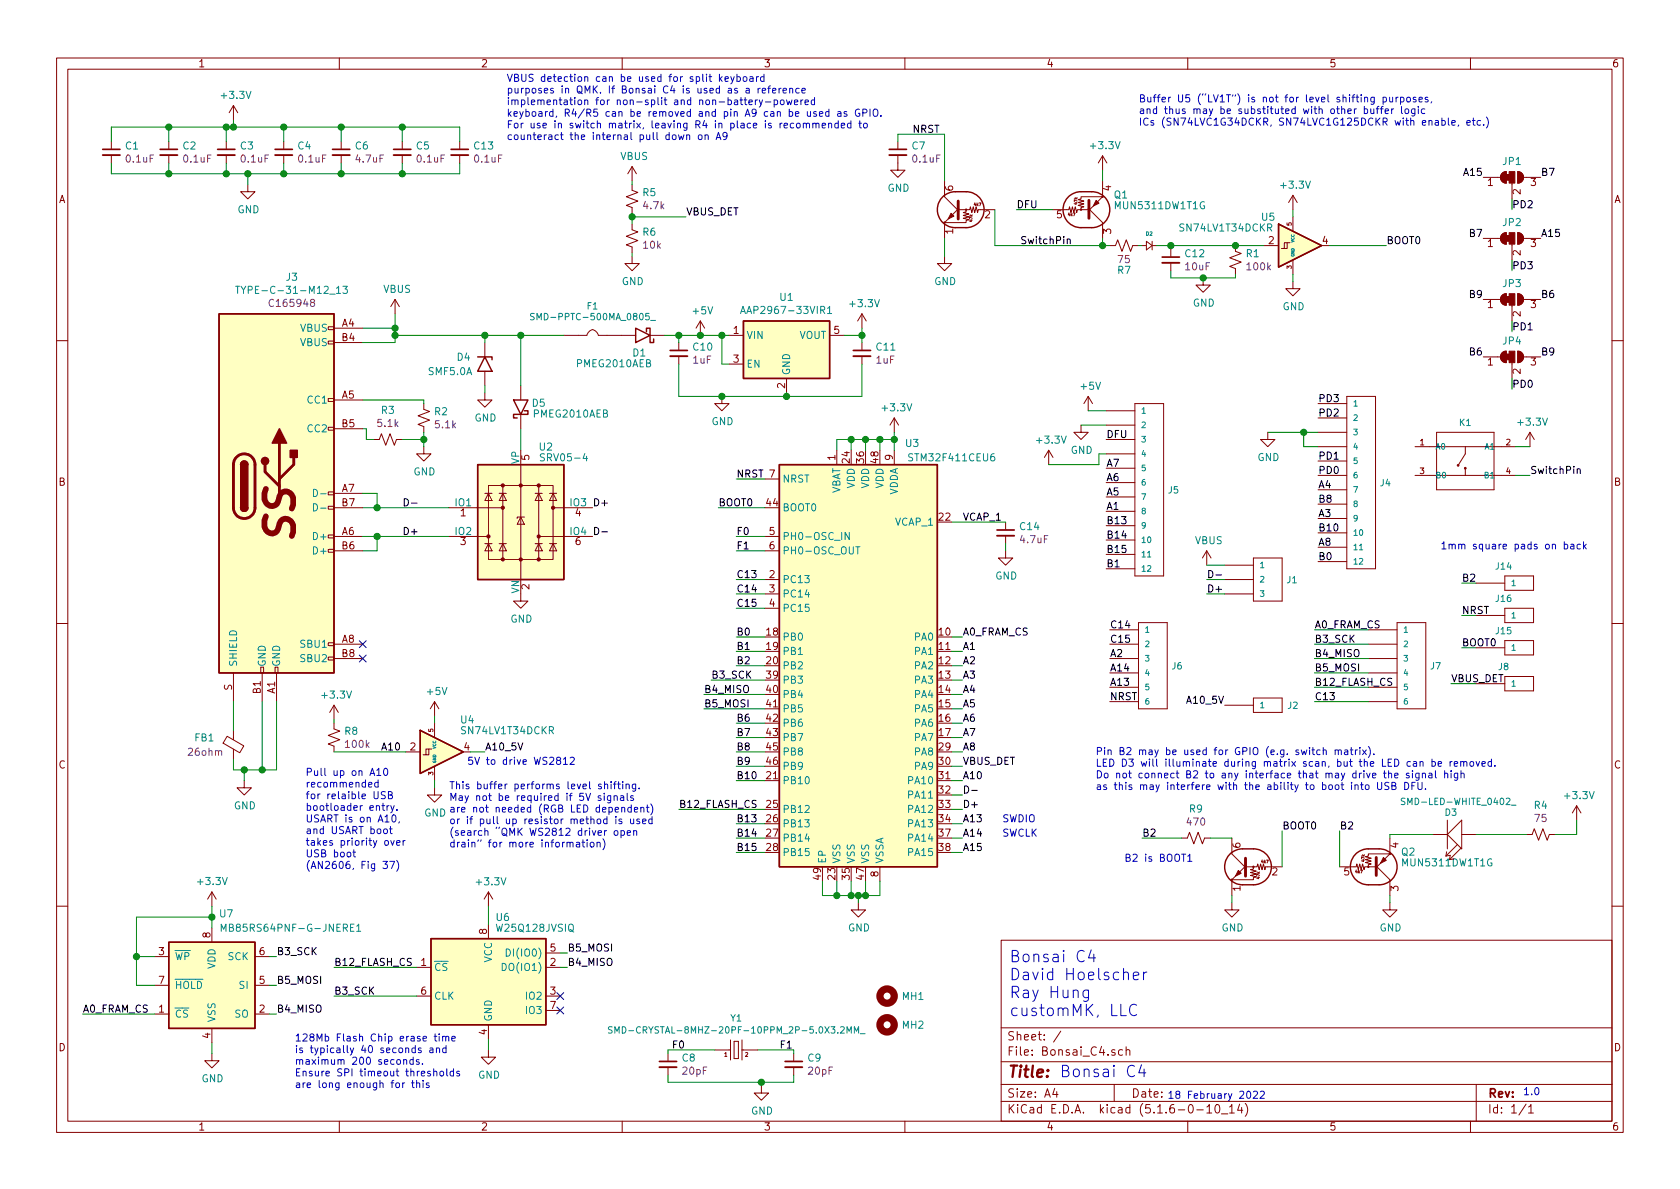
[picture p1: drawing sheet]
<svg xmlns="http://www.w3.org/2000/svg" width="297mm" height="210mm" viewBox="0 0 297 210" stroke-linecap="round" stroke-linejoin="round" font-family="sans-serif">
<defs><g id="words">
<text font-size="7.1" fill="#840000" x="52.1" y="95.1" transform="rotate(-90 52.1 95.1)">SS</text>
<g font-size="2.8" fill="#0000c2">
<text x="178.4" y="170.2">Bonsai C4</text>
<text x="178.4" y="173.3">David Hoelscher</text>
<text x="178.4" y="176.5">Ray Hung</text>
<text x="178.4" y="179.7">customMK, LLC</text>
<text x="187.3" y="190.5">Bonsai C4</text>
</g>
<text font-size="2.8" fill="#840000" x="178" y="190.5">Title:</text>
<g font-size="2.1" fill="#840000">
<text x="178" y="184">Sheet: /</text>
<text x="178" y="186.7">File: Bonsai_C4.sch</text>
<text x="178" y="196.9">KiCad E.D.A. kicad (5.1.6-0-10_14)</text>
<text x="178" y="194.1">Size: A4</text>
<text x="200" y="194.1">Date:</text>
<text x="263" y="194.1">Rev:</text>
<text x="263" y="196.9">Id: 1/1</text>
</g>
<g font-size="1.8" fill="#840000">
<text x="35" y="11.9">1</text>
<text x="85" y="11.9">2</text>
<text x="135" y="11.9">3</text>
<text x="185" y="11.9">4</text>
<text x="235" y="11.9">5</text>
<text x="285" y="11.9">6</text>
<text x="10.4" y="35.9">A</text>
<text x="168.5" y="33.8" transform="rotate(-90 168.5 33.8)">6</text>
<text x="196.5" y="33.8" transform="rotate(-90 196.5 33.8)">4</text>
<text x="263" y="32.9">1</text>
<text x="268.9" y="34.4" transform="rotate(-90 268.9 34.4)">2</text>
<text x="270.7" y="32.9">3</text>
<text x="285.4" y="35.9">A</text>
<text x="168.5" y="41.4" transform="rotate(-90 168.5 41.4)">1</text>
<text x="174.1" y="38.6">2</text>
<text x="186.8" y="38.6">5</text>
<text x="196.5" y="41.4" transform="rotate(-90 196.5 41.4)">3</text>
<text x="224.3" y="43.2">2</text>
<text x="233.8" y="43.2">4</text>
<text x="263" y="43.7">1</text>
<text x="268.9" y="45.2" transform="rotate(-90 268.9 45.2)">2</text>
<text x="270.7" y="43.7">3</text>
<text x="60.5" y="57.8">A4</text>
<text x="129.7" y="59">1</text>
<text x="147.5" y="59">5</text>
<text x="263" y="54.5">1</text>
<text x="268.9" y="56" transform="rotate(-90 268.9 56)">2</text>
<text x="270.7" y="54.5">3</text>
<text x="60.5" y="60.3">B4</text>
<text x="129.7" y="64.1">3</text>
<text x="263" y="64.6">1</text>
<text x="270.7" y="64.6">3</text>
<text x="60.5" y="70.5">A5</text>
<text x="138.8" y="68.7" transform="rotate(-90 138.8 68.7)">2</text>
<text x="268.9" y="66.1" transform="rotate(-90 268.9 66.1)">2</text>
<text x="60.5" y="75.6">B5</text>
<text x="93.6" y="81.4" transform="rotate(-90 93.6 81.4)">5</text>
<text x="147.7" y="81.4" transform="rotate(-90 147.7 81.4)">1</text>
<text x="150.2" y="81.9" transform="rotate(-90 150.2 81.9)">24</text>
<text x="152.8" y="81.9" transform="rotate(-90 152.8 81.9)">36</text>
<text x="155.3" y="81.9" transform="rotate(-90 155.3 81.9)">48</text>
<text x="157.9" y="81.4" transform="rotate(-90 157.9 81.4)">9</text>
<text x="10.4" y="85.9">B</text>
<text x="60.5" y="87">A7</text>
<text x="60.5" y="89.5">B7</text>
<text x="135.6" y="89.5">44</text>
<text x="285.4" y="85.9">B</text>
<text x="60.5" y="94.6">A6</text>
<text x="81.4" y="91.3">1</text>
<text x="101.8" y="91.3">4</text>
<text x="136" y="94.6">5</text>
<text x="166" y="92.1">22</text>
<text x="60.5" y="97.1">B6</text>
<text x="81.4" y="96.4">3</text>
<text x="101.8" y="96.4">6</text>
<text x="136" y="97.1">6</text>
<text x="93.6" y="104.2" transform="rotate(-90 93.6 104.2)">2</text>
<text x="136" y="102.2">2</text>
<text x="136" y="104.8">3</text>
<text x="136" y="107.3">4</text>
<text x="60.5" y="113.7">A8</text>
<text x="135.6" y="112.4">18</text>
<text x="166" y="112.4">10</text>
<text x="60.5" y="116.2">B8</text>
<text x="135.6" y="114.9">19</text>
<text x="135.6" y="117.5">20</text>
<text x="166" y="114.9">11</text>
<text x="166" y="117.5">12</text>
<text x="41" y="122.1" transform="rotate(-90 41 122.1)">S</text>
<text x="46.1" y="122.7" transform="rotate(-90 46.1 122.7)">B1</text>
<text x="48.6" y="122.7" transform="rotate(-90 48.6 122.7)">A1</text>
<text x="135.6" y="120">39</text>
<text x="135.6" y="122.5">40</text>
<text x="135.6" y="125.1">41</text>
<text x="166" y="120">13</text>
<text x="166" y="122.5">14</text>
<text x="166" y="125.1">15</text>
<text x="135.6" y="127.6">42</text>
<text x="135.6" y="130.2">43</text>
<text x="166" y="127.6">16</text>
<text x="166" y="130.2">17</text>
<text x="10.4" y="135.9">C</text>
<text x="72.5" y="132.7">2</text>
<text x="82.1" y="132.7">4</text>
<text x="135.6" y="137.8">21</text>
<text x="135.6" y="132.7">45</text>
<text x="135.6" y="135.2">46</text>
<text x="166" y="132.7">29</text>
<text x="166" y="135.2">30</text>
<text x="166" y="137.8">31</text>
<text x="285.4" y="135.9">C</text>
<text x="135.6" y="142.9">25</text>
<text x="166" y="140.3">32</text>
<text x="166" y="142.9">33</text>
<text x="135.6" y="145.4">26</text>
<text x="135.6" y="147.9">27</text>
<text x="166" y="145.4">34</text>
<text x="166" y="147.9">37</text>
<text x="219.3" y="150" transform="rotate(-90 219.3 150)">6</text>
<text x="247.3" y="150" transform="rotate(-90 247.3 150)">4</text>
<text x="135.6" y="150.5">28</text>
<text x="145.2" y="155.5" transform="rotate(-90 145.2 155.5)">49</text>
<text x="147.7" y="155.5" transform="rotate(-90 147.7 155.5)">23</text>
<text x="150.2" y="155.5" transform="rotate(-90 150.2 155.5)">35</text>
<text x="152.8" y="155.5" transform="rotate(-90 152.8 155.5)">47</text>
<text x="155.3" y="155" transform="rotate(-90 155.3 155)">8</text>
<text x="166" y="150.5">38</text>
<text x="224.9" y="154.8">2</text>
<text x="237.6" y="154.8">5</text>
<text x="248.2" y="153.2">MUN5311DW1T1G</text>
<text x="219.3" y="157.6" transform="rotate(-90 219.3 157.6)">1</text>
<text x="247.3" y="157.6" transform="rotate(-90 247.3 157.6)">3</text>
<text x="37.2" y="165.8" transform="rotate(-90 37.2 165.8)">8</text>
<text x="86.1" y="165.2" transform="rotate(-90 86.1 165.2)">8</text>
<text x="28.1" y="168.9">3</text>
<text x="28.1" y="174">7</text>
<text x="45.9" y="174">5</text>
<text x="45.9" y="168.9">6</text>
<text x="74.4" y="170.8">1</text>
<text x="97.3" y="170.8">2</text>
<text x="97.3" y="168.3">5</text>
<text x="28.1" y="179.1">1</text>
<text x="45.9" y="179.1">2</text>
<text x="74.4" y="175.9">6</text>
<text x="97.3" y="175.9">3</text>
<text x="97.3" y="178.4">7</text>
<text x="10.4" y="185.9">D</text>
<text x="37.2" y="183.6" transform="rotate(-90 37.2 183.6)">4</text>
<text x="86.1" y="183" transform="rotate(-90 86.1 183)">4</text>
<text x="285.4" y="185.9">D</text>
<text x="35" y="199.9">1</text>
<text x="85" y="199.9">2</text>
<text x="135" y="199.9">3</text>
<text x="185" y="199.9">4</text>
<text x="235" y="199.9">5</text>
<text x="285" y="199.9">6</text>
</g>
<g font-size="1.8" fill="#008484">
<text x="39.3" y="17.5">+3.3V</text>
<text x="22.2" y="26.4">C1</text>
<text x="32.4" y="26.4">C2</text>
<text x="42.5" y="26.4">C3</text>
<text x="52.7" y="26.4">C4</text>
<text x="62.9" y="26.4">C6</text>
<text x="73.7" y="26.4">C5</text>
<text x="83.9" y="26.4">C13</text>
<text x="109.7" y="28.3">VBUS</text>
<text x="161.3" y="26.4">C7</text>
<text x="193" y="26.4">+3.3V</text>
<text x="265.8" y="29.2">JP1</text>
<text x="113.7" y="34.7">R5</text>
<text x="156.9" y="33.9">GND</text>
<text x="197" y="35.1">Q1</text>
<text x="226.6" y="33.4">+3.3V</text>
<text x="42" y="37.7">GND</text>
<text x="113.7" y="41.7">R6</text>
<text x="197.4" y="37">MUN5311DW1T1G</text>
<text x="208.8" y="40.9">SN74LV1T34DCKR</text>
<text x="223.1" y="39">U5</text>
<text x="265.8" y="40">JP2</text>
<text x="209.6" y="45.5">C12</text>
<text x="220.4" y="45.5">R1</text>
<text x="43.6" y="52">TYPE-C-31-M12_13</text>
<text x="50.6" y="49.7">J3</text>
<text x="67.8" y="51.8">VBUS</text>
<text x="109.9" y="50.4">GND</text>
<text x="137.9" y="53.2">U1</text>
<text x="165.2" y="50.4">GND</text>
<text x="197.6" y="48.4">R7</text>
<text x="265.8" y="50.8">JP3</text>
<text x="53.1" y="58.7">VBUS</text>
<text x="122.6" y="55.6">+5V</text>
<text x="132" y="59.9">VIN</text>
<text x="132" y="55.5">AAP2967-33VIR1</text>
<text x="141.3" y="59.9">VOUT</text>
<text x="150.4" y="54.3">+3.3V</text>
<text x="210.9" y="54.2">GND</text>
<text x="226.8" y="54.9">GND</text>
<text x="53.1" y="61.2">VBUS</text>
<text x="80.8" y="63.8">D4</text>
<text x="102.1" y="64.9">PMEG2010AEB</text>
<text x="111.9" y="63">D1</text>
<text x="122.6" y="62">C10</text>
<text x="132" y="65">EN</text>
<text x="155" y="62">C11</text>
<text x="265.8" y="60.9">JP4</text>
<text x="54.5" y="71.4">CC1</text>
<text x="75.8" y="66.3">SMF5.0A</text>
<text x="94.1" y="71.9">D5</text>
<text x="139.7" y="66.4" transform="rotate(-90 139.7 66.4)">GND</text>
<text x="191.2" y="68.9">+5V</text>
<text x="54.5" y="76.4">CC2</text>
<text x="67.5" y="73.2">R3</text>
<text x="76.9" y="73.4">R2</text>
<text x="83.9" y="74.5">GND</text>
<text x="94.5" y="73.8">PMEG2010AEB</text>
<text x="125.8" y="75.2">GND</text>
<text x="156.2" y="72.7">+3.3V</text>
<text x="268.6" y="75.3">+3.3V</text>
<text x="91.8" y="82.1" transform="rotate(-90 91.8 82.1)">VP</text>
<text x="95.4" y="79.7">U2</text>
<text x="96.1" y="81.6">SRV05-4</text>
<text x="160.2" y="79">U3</text>
<text x="161.1" y="81.6">STM32F411CEU6</text>
<text x="183.5" y="78.5">+3.3V</text>
<text x="189.3" y="80.3">GND</text>
<text x="222.3" y="81.5">GND</text>
<text x="73.1" y="84.1">GND</text>
<text x="80.5" y="89.5">IO1</text>
<text x="138.3" y="85.3">NRST</text>
<text x="148.6" y="87.5" transform="rotate(-90 148.6 87.5)">VBAT</text>
<text x="151.1" y="86.4" transform="rotate(-90 151.1 86.4)">VDD</text>
<text x="153.7" y="86.4" transform="rotate(-90 153.7 86.4)">VDD</text>
<text x="156.2" y="86.4" transform="rotate(-90 156.2 86.4)">VDD</text>
<text x="158.7" y="87.7" transform="rotate(-90 158.7 87.7)">VDDA</text>
<text x="55.7" y="95.5">D+</text>
<text x="80.5" y="94.6">IO2</text>
<text x="138.3" y="90.4">BOOT0</text>
<text x="138.3" y="95.5">PH0-OSC_IN</text>
<text x="158.3" y="93">VCAP_1</text>
<text x="180.4" y="93.7">C14</text>
<text x="55.7" y="98">D+</text>
<text x="138.3" y="98">PH0-OSC_OUT</text>
<text x="211.3" y="96.2">VBUS</text>
<text x="91.8" y="105" transform="rotate(-90 91.8 105)">VN</text>
<text x="138.3" y="103.1">PC13</text>
<text x="138.3" y="105.7">PC14</text>
<text x="176" y="102.5">GND</text>
<text x="90.2" y="110.1">GND</text>
<text x="138.3" y="113.3">PB0</text>
<text x="138.3" y="108.2">PC15</text>
<text x="161.8" y="113.3">PA0</text>
<text x="41.9" y="118" transform="rotate(-90 41.9 118)">SHIELD</text>
<text x="47" y="118" transform="rotate(-90 47 118)">GND</text>
<text x="49.5" y="118" transform="rotate(-90 49.5 118)">GND</text>
<text x="53.3" y="114.5">SBU1</text>
<text x="53.3" y="117.1">SBU2</text>
<text x="138.3" y="115.8">PB1</text>
<text x="138.3" y="118.4">PB2</text>
<text x="161.8" y="115.8">PA1</text>
<text x="161.8" y="118.4">PA2</text>
<text x="57.1" y="123.5">+3.3V</text>
<text x="75.6" y="122.9">+5V</text>
<text x="138.3" y="120.9">PB3</text>
<text x="138.3" y="123.4">PB4</text>
<text x="138.3" y="126">PB5</text>
<text x="161.8" y="120.9">PA3</text>
<text x="161.8" y="123.4">PA4</text>
<text x="161.8" y="126">PA5</text>
<text x="34.5" y="131.1">FB1</text>
<text x="61" y="129.9">R8</text>
<text x="81.5" y="127.9">U4</text>
<text x="81.8" y="129.8">SN74LV1T34DCKR</text>
<text x="138.3" y="128.5">PB6</text>
<text x="138.3" y="131.1">PB7</text>
<text x="161.8" y="128.5">PA6</text>
<text x="161.8" y="131.1">PA7</text>
<text x="138.3" y="133.6">PB8</text>
<text x="138.3" y="136.1">PB9</text>
<text x="161.8" y="133.6">PA8</text>
<text x="161.8" y="136.1">PA9</text>
<text x="41.4" y="143.1">GND</text>
<text x="138.3" y="138.7">PB10</text>
<text x="138.3" y="143.8">PB12</text>
<text x="160.8" y="138.7">PA10</text>
<text x="160.8" y="141.2">PA11</text>
<text x="160.8" y="143.8">PA12</text>
<text x="210.3" y="143.7">R9</text>
<text x="271.3" y="143">R4</text>
<text x="276.8" y="141.3">+3.3V</text>
<text x="75" y="144.4">GND</text>
<text x="138.3" y="146.3">PB13</text>
<text x="138.3" y="148.8">PB14</text>
<text x="160.8" y="146.3">PA13</text>
<text x="160.8" y="148.8">PA14</text>
<text x="138.3" y="151.4">PB15</text>
<text x="146" y="152.8" transform="rotate(-90 146 152.8)">EP</text>
<text x="148.6" y="152.8" transform="rotate(-90 148.6 152.8)">VSS</text>
<text x="151.1" y="152.8" transform="rotate(-90 151.1 152.8)">VSS</text>
<text x="153.7" y="152.8" transform="rotate(-90 153.7 152.8)">VSS</text>
<text x="156.2" y="152.8" transform="rotate(-90 156.2 152.8)">VSSA</text>
<text x="160.8" y="151.4">PA15</text>
<text x="247.8" y="151.3">Q2</text>
<text x="35.1" y="156.5">+3.3V</text>
<text x="84.4" y="156.6">+3.3V</text>
<text x="38.9" y="162.2">U7</text>
<text x="40.4" y="164.8">MB85RS64PNF-G-JNERE1</text>
<text x="87.8" y="162.9">U6</text>
<text x="88" y="164.8">W25Q128JVSIQ</text>
<text x="149.9" y="164.7">GND</text>
<text x="216" y="164.7">GND</text>
<text x="243.9" y="164.7">GND</text>
<text x="30.9" y="169.8">WP</text>
<text x="38.1" y="171.4" transform="rotate(-90 38.1 171.4)">VDD</text>
<text x="40.3" y="169.8">SCK</text>
<text x="76.7" y="171.7">CS</text>
<text x="87" y="170.2" transform="rotate(-90 87 170.2)">VCC</text>
<text x="89.3" y="171.7">DO(IO1)</text>
<text x="90.2" y="169.2">DI(IO0)</text>
<text x="30.9" y="180">CS</text>
<text x="30.9" y="174.9">HOLD</text>
<text x="41.5" y="180">SO</text>
<text x="42.4" y="174.9">SI</text>
<text x="76.7" y="176.8">CLK</text>
<text x="93.2" y="176.8">IO2</text>
<text x="93.2" y="179.3">IO3</text>
<text x="159.6" y="176.8">MH1</text>
<text x="38.1" y="180.8" transform="rotate(-90 38.1 180.8)">VSS</text>
<text x="87" y="180.7" transform="rotate(-90 87 180.7)">GND</text>
<text x="159.6" y="181.9">MH2</text>
<text x="35.6" y="191.4">GND</text>
<text x="84.5" y="190.7">GND</text>
<text x="120.6" y="187.7">C8</text>
<text x="142.9" y="187.7">C9</text>
<text x="132.8" y="197.1">GND</text>
</g>
<g font-size="1.8" fill="#0000c2">
<text x="89.5" y="14.5">VBUS detection can be used for split keyboard</text>
<text x="89.5" y="16.5">purposes in QMK. If Bonsai C4 is used as a reference</text>
<text x="89.5" y="18.6">implementation for non-split and non-battery-powered</text>
<text x="89.5" y="20.6">keyboard, R4/R5 can be removed and pin A9 can be used as GPIO.</text>
<text x="89.5" y="22.7">For use in switch matrix, leaving R4 in place is recommended to</text>
<text x="201.3" y="18.1">Buffer U5 (LV1T) is not for level shifting purposes,</text>
<text x="201.3" y="20.2">and thus may be substituted with other buffer logic</text>
<text x="201.3" y="22.2">ICs (SN74LVC1G34DCKR, SN74LVC1G125DCKR with enable, etc.)</text>
<text x="89.5" y="24.8">counteract the internal pull down on A9</text>
<text x="254.6" y="97.1">1mm square pads on back</text>
<text x="54" y="137.2">Pull up on A10</text>
<text x="82.5" y="135.2">5V to drive WS2812</text>
<text x="193.7" y="133.5">Pin B2 may be used for GPIO (e.g. switch matrix).</text>
<text x="193.7" y="135.6">LED D3 will illuminate during matrix scan, but the LED can be removed.</text>
<text x="193.7" y="137.6">Do not connect B2 to any interface that may drive the signal high</text>
<text x="54" y="139.3">recommended</text>
<text x="54" y="141.3">for relaible USB</text>
<text x="54" y="143.4">bootloader entry.</text>
<text x="79.4" y="139.6">This buffer performs level shifting.</text>
<text x="79.4" y="141.6">May not be required if 5V signals</text>
<text x="79.4" y="143.7">are not needed (RGB LED dependent)</text>
<text x="193.7" y="139.7">as this may interfere with the ability to boot into USB DFU.</text>
<text x="54" y="145.4">USART is on A10,</text>
<text x="54" y="147.5">and USART boot</text>
<text x="54" y="149.5">takes priority over</text>
<text x="79.4" y="145.7">or if pull up resistor method is used</text>
<text x="79.4" y="147.8">(search QMK WS2812 driver open</text>
<text x="79.4" y="149.9">drain for more information)</text>
<text x="177.2" y="147.9">SWCLK</text>
<text x="177.2" y="145.4">SWDIO</text>
<text x="54" y="151.6">USB boot</text>
<text x="54" y="153.7">(AN2606, Fig 37)</text>
<text x="198.8" y="152.4">B2 is BOOT1</text>
<text x="52.1" y="184.2">128Mb Flash Chip erase time</text>
<text x="52.1" y="186.2">is typically 40 seconds and</text>
<text x="52.1" y="188.3">maximum 200 seconds.</text>
<text x="52.1" y="190.3">Ensure SPI timeout thresholds</text>
<text x="52.1" y="192.4">are long enough for this</text>
<text x="206.4" y="194.3">18 February 2022</text>
<text x="269.2" y="193.7">1.0</text>
</g>
<g font-size="1.8">
<text x="161.3" y="23.5">NRST</text>
<text x="259" y="31.1">A15</text>
<text x="272.4" y="31.1">B7</text>
<text x="121.3" y="38.1">VBUS_DET</text>
<text x="179.7" y="36.8">DFU</text>
<text x="260" y="41.9">B7</text>
<text x="267.3" y="36.8">PD2</text>
<text x="272.4" y="41.9">A15</text>
<text x="180.3" y="43.2">SwitchPin</text>
<text x="245.1" y="43.2">BOOT0</text>
<text x="267.3" y="47.6">PD3</text>
<text x="260" y="52.7">B9</text>
<text x="272.4" y="52.7">B6</text>
<text x="267.3" y="58.4">PD1</text>
<text x="260" y="62.9">B6</text>
<text x="272.4" y="62.9">B9</text>
<text x="233" y="71.1">PD3</text>
<text x="267.3" y="68.6">PD0</text>
<text x="195.6" y="77.5">DFU</text>
<text x="233" y="73.7">PD2</text>
<text x="195.6" y="82.5">A7</text>
<text x="233" y="83.8">PD0</text>
<text x="233" y="81.3">PD1</text>
<text x="270.5" y="83.8">SwitchPin</text>
<text x="100.8" y="89.5">IO3 D+</text>
<text x="127" y="89.5">BOOT0</text>
<text x="130.2" y="84.4">NRST 7</text>
<text x="195.6" y="87.6">A5</text>
<text x="195.6" y="85.1">A6</text>
<text x="233" y="88.9">B8</text>
<text x="233" y="86.4">A4</text>
<text x="71.1" y="94.6">D+</text>
<text x="100.8" y="94.6">IO4 D-</text>
<text x="130.2" y="94.6">F0</text>
<text x="170.2" y="92.1">VCAP_1</text>
<text x="195.6" y="95.2">B14</text>
<text x="195.6" y="92.7">B13</text>
<text x="195.6" y="90.2">A1</text>
<text x="233" y="91.4">A3</text>
<text x="233" y="94">B10</text>
<text x="130.2" y="97.1">F1</text>
<text x="195.6" y="100.3">B1</text>
<text x="195.6" y="97.8">B15</text>
<text x="233" y="99.1">B0</text>
<text x="233" y="96.5">A8</text>
<text x="130.2" y="102.2">C13</text>
<text x="130.2" y="104.8">C14</text>
<text x="130.2" y="107.3">C15</text>
<text x="213.4" y="104.8">D+</text>
<text x="258.4" y="102.9">B2</text>
<text x="130.2" y="112.4">B0</text>
<text x="170.2" y="112.4">A0_FRAM_CS</text>
<text x="196.2" y="113.7">C15</text>
<text x="196.2" y="111.1">C14</text>
<text x="232.4" y="111.1">A0_FRAM_CS</text>
<text x="232.4" y="113.7">B3_SCK</text>
<text x="258.4" y="108.6">NRST</text>
<text x="130.2" y="117.5">B2</text>
<text x="130.2" y="114.9">B1</text>
<text x="170.2" y="114.9">A1</text>
<text x="170.2" y="117.5">A2</text>
<text x="196.2" y="118.7">A14</text>
<text x="196.2" y="116.2">A2</text>
<text x="232.4" y="116.2">B4_MISO</text>
<text x="232.4" y="118.7">B5_MOSI</text>
<text x="258.4" y="114.3">BOOT0</text>
<text x="124.5" y="125.1">B5_MOSI</text>
<text x="124.5" y="122.5">B4_MISO</text>
<text x="125.7" y="120">B3_SCK</text>
<text x="170.2" y="125.1">A5</text>
<text x="170.2" y="122.5">A4</text>
<text x="170.2" y="120">A3</text>
<text x="196.2" y="123.8">NRST</text>
<text x="196.2" y="121.3">A13</text>
<text x="210.1" y="124.5">A10_5V</text>
<text x="232.4" y="121.3">B12_FLASH_CS</text>
<text x="232.4" y="123.8">C13</text>
<text x="256.5" y="120.6">VBUS_DET</text>
<text x="130.2" y="130.2">B7</text>
<text x="130.2" y="127.6">B6</text>
<text x="170.2" y="130.2">A7</text>
<text x="170.2" y="127.6">A6</text>
<text x="67.3" y="132.7">A10</text>
<text x="85.7" y="132.7">A10_5V</text>
<text x="130.2" y="132.7">B8</text>
<text x="130.2" y="135.2">B9</text>
<text x="130.2" y="137.8">B10</text>
<text x="170.2" y="132.7">A8</text>
<text x="170.2" y="135.2">VBUS_DET</text>
<text x="170.2" y="137.8">A10</text>
<text x="120" y="142.9">B12_FLASH_CS</text>
<text x="170.2" y="142.9">D+</text>
<text x="130.2" y="145.4">B13</text>
<text x="130.2" y="147.9">B14</text>
<text x="170.2" y="147.9">A14</text>
<text x="170.2" y="145.4">A13</text>
<text x="201.9" y="147.9">B2</text>
<text x="226.7" y="146.7">BOOT0</text>
<text x="236.9" y="146.7">B2</text>
<text x="130.2" y="150.5">B15</text>
<text x="170.2" y="150.5">A15</text>
<text x="48.9" y="168.9">B3_SCK</text>
<text x="48.9" y="174">B5_MOSI</text>
<text x="59.1" y="170.8">B12_FLASH_CS</text>
<text x="100.3" y="170.8">B4_MISO</text>
<text x="100.3" y="168.3">B5_MOSI</text>
<text x="14.6" y="179.1">A0_FRAM_CS</text>
<text x="48.9" y="179.1">B4_MISO</text>
<text x="59.1" y="175.9">B3_SCK</text>
<text x="118.7" y="185.4">F0</text>
<text x="137.8" y="185.4">F1</text>
</g>
<g font-size="1.8" fill="#840084">
<text x="22.4" y="28.7">0.1uF</text>
<text x="32.6" y="28.7">0.1uF</text>
<text x="42.7" y="28.7">0.1uF</text>
<text x="52.9" y="28.7">0.1uF</text>
<text x="63" y="28.7">4.7uF</text>
<text x="73.8" y="28.7">0.1uF</text>
<text x="84" y="28.7">0.1uF</text>
<text x="161.5" y="28.7">0.1uF</text>
<text x="113.9" y="37">4.7k</text>
<text x="113.8" y="44">10k</text>
<text x="197.8" y="46.5">75</text>
<text x="209.7" y="47.8">10uF</text>
<text x="220.6" y="47.8">100k</text>
<text x="48" y="54.3">C165948</text>
<text x="122.6" y="64.3">1uF</text>
<text x="155" y="64.3">1uF</text>
<text x="66.9" y="75.5">5.1k</text>
<text x="77" y="75.7">5.1k</text>
<text x="180.5" y="96.1">4.7uF</text>
<text x="33.5" y="133.6">26ohm</text>
<text x="61.2" y="132.3">100k</text>
<text x="210" y="146">470</text>
<text x="271.4" y="145.4">75</text>
<text x="120.8" y="190">20pF</text>
<text x="143" y="190">20pF</text>
</g>
<g font-size="1.6" fill="#008484">
<text x="95.1" y="56.6">SMD-PPTC-500MA_0805_</text>
<text x="103.8" y="54.7">F1</text>
<text x="258.1" y="75.3">K1</text>
<text x="206.6" y="87.2">J5</text>
<text x="244.1" y="86">J4</text>
<text x="264.5" y="100.7">J14</text>
<text x="227.6" y="103.1">J1</text>
<text x="264.5" y="106.4">J16</text>
<text x="264.5" y="112.1">J15</text>
<text x="207.2" y="118.4">J6</text>
<text x="253" y="118.4">J7</text>
<text x="265" y="118.5">J8</text>
<text x="227.7" y="125.3">J2</text>
<text x="248.7" y="142.3">SMD-LED-WHITE_0402_</text>
<text x="255.5" y="144.2">D3</text>
<text x="110.7" y="182.7">SMD-CRYSTAL-8MHZ-20PF-10PPM_2P-5.0X3.2MM_</text>
<text x="129.2" y="180.6">Y1</text>
</g>
<g font-size="1.4" fill="#008484">
<text x="239.1" y="71.9">1</text>
<text x="201.7" y="73.1">1</text>
<text x="201.7" y="75.7">2</text>
<text x="239.1" y="74.4">2</text>
<text x="239.1" y="77">3</text>
<text x="201.7" y="78.2">3</text>
<text x="201.7" y="80.8">4</text>
<text x="201.7" y="83.3">5</text>
<text x="239.1" y="79.5">4</text>
<text x="239.1" y="82">5</text>
<text x="253.7" y="79.5">A0</text>
<text x="262.6" y="79.5">A1</text>
<text x="201.7" y="85.8">6</text>
<text x="201.7" y="88.4">7</text>
<text x="239.1" y="84.6">6</text>
<text x="239.1" y="87.1">7</text>
<text x="239.1" y="89.7">8</text>
<text x="253.7" y="84.6">B0</text>
<text x="262.6" y="84.6">B1</text>
<text x="201.7" y="90.9">8</text>
<text x="201.7" y="93.5">9</text>
<text x="239.1" y="94.7">10</text>
<text x="239.1" y="92.2">9</text>
<text x="201.7" y="96">10</text>
<text x="201.7" y="98.5">11</text>
<text x="201.7" y="101.1">12</text>
<text x="222.6" y="100.5">1</text>
<text x="239.1" y="97.3">11</text>
<text x="239.1" y="99.8">12</text>
<text x="222.6" y="103">2</text>
<text x="222.6" y="105.5">3</text>
<text x="267.1" y="103.6">1</text>
<text x="202.3" y="111.9">1</text>
<text x="248" y="111.9">1</text>
<text x="267.1" y="109.3">1</text>
<text x="202.3" y="114.4">2</text>
<text x="202.3" y="117">3</text>
<text x="202.3" y="119.5">4</text>
<text x="248" y="114.4">2</text>
<text x="248" y="117">3</text>
<text x="248" y="119.5">4</text>
<text x="267.1" y="115.1">1</text>
<text x="202.3" y="122">5</text>
<text x="202.3" y="124.6">6</text>
<text x="222.6" y="125.2">1</text>
<text x="248" y="122">5</text>
<text x="248" y="124.6">6</text>
<text x="267.1" y="121.4">1</text>
</g>
<g font-size="1.4" fill="#840000">
<text x="251.1" y="78.7">1</text>
<text x="251.1" y="83.8">3</text>
<text x="266.3" y="78.7">2</text>
<text x="266.3" y="83.8">4</text>
</g>
<g font-size="1.1" fill="#840000">
<text x="228.4" y="39.9" transform="rotate(-90 228.4 39.9)">5</text>
<text x="228.4" y="47.5" transform="rotate(-90 228.4 47.5)">3</text>
<text x="76.6" y="129.4" transform="rotate(-90 76.6 129.4)">5</text>
<text x="76.6" y="137.1" transform="rotate(-90 76.6 137.1)">3</text>
</g>
<g font-size="1" fill="#840000">
<text x="128.1" y="186.8">1</text>
<text x="131.8" y="186.8">2</text>
</g>
<text font-size=".9" fill="#008484" x="202.6" y="41.7">D2</text>
<g font-size=".7" fill="#840000">
<text x="171.9" y="39.2" transform="rotate(-90 171.9 39.2)">47k</text>
<text x="172.3" y="36.4">4k7</text>
<text x="188.9" y="38.2">4k7</text>
<text x="190.5" y="36.1" transform="rotate(-90 190.5 36.1)">47k</text>
<text x="222.7" y="155.4" transform="rotate(-90 222.7 155.4)">47k</text>
<text x="223.1" y="152.6">4k7</text>
<text x="239.7" y="154.4">4k7</text>
<text x="241.3" y="152.3" transform="rotate(-90 241.3 152.3)">47k</text>
</g>
<g font-size=".7" fill="#008484">
<text x="228.9" y="45.5" transform="rotate(-90 228.9 45.5)">GND</text>
<text x="228.9" y="42.9" transform="rotate(-90 228.9 42.9)">VCC</text>
<text x="77.1" y="135" transform="rotate(-90 77.1 135)">GND</text>
<text x="77.1" y="132.4" transform="rotate(-90 77.1 132.4)">VCC</text>
</g>
</g></defs>
<g fill="none" stroke="#840000" stroke-width=".18">
<path d="M10 10.3h277v189.9h-277zM12 12.2h273v186.1h-273zM41.3 18.7v2.5M41.3 18.7l-.8 1.2M41.3 18.7l.7 1.2M60 10.3v1.9M110 10.3v1.9M160 10.3v1.9M210 10.3v1.9M260 10.3v1.9M19.7 25v1.3M19.7 27.6v1.2"/>
<path d="M29.8 25v1.3M29.8 27.6v1.2M40 25v1.3M40 27.6v1.2M43.8 32.6v1.3h1.3l-1.3 1.3-1.3-1.3h1.3M50.2 25v1.3M50.2 27.6v1.2M60.3 25v1.3M60.3 27.6v1.2M71.1 25v1.3M71.1 27.6v1.2M81.3 25v1.3"/>
<path d="M81.3 27.6v1.2M111.8 39.6v1l1 .4-2.1 .8 2.1 .7-2.1 .8 1.1 .4v1M111.8 32.6v1l1 .4-2.1 .8 2.1 .8-2.1 .7 1.1 .4v1M111.8 29.5l-.8 1.2M111.8 29.5v2.5M111.8 29.5l.7 1.2M158.7 27.6v2.5h1.3l-1.3 1.3-1.2-1.3h1.2M158.7 25v1.3M167 32v2.8l2.5 2.5M167 39.6v2.6M169.5 36.8l-2.5 2.6h3.8v-.4l.5-.1-1-.3 1-.3-1-.2 1-.3-1-.2 .5-.1v-.4M169.5 37.1h1.9l.2-.5 .2 1 .3-1 .2 1 .3-1 .2 1 .2-.5h2.9"/>
<path d="M186.1 37.1h2.9l.1-.5 .3 1 .2-1 .3 1 .2-1 .3 1 .1-.5h1.9M191.1 37.1v-.4l.5-.1-1-.3 1-.2-1-.3 1-.2-1-.3 .5-.1v-.4h3.8l-2.5 2.5M192.4 36.8l2.5 2.6v2.8M194.9 27.6v2.5M194.9 32v2.5M194.9 27.6l-.7 1.2M194.9 27.6l.8 1.2M228.6 34.5l-.8 1.3M228.6 34.5v2.6M228.6 38.3v2.6M228.6 34.5l.8 1.3M262.3 31.4h3"/>
<path d="M265.5 30.7l.5-.3 .3-.1v2.1a1.03 1.03 0 0 1-.9-.6 1.03 1.03 0 0 1 .1-1.1zM267.3 32.4v2.8M268.4 30.3a1.02 1.02 0 0 1 1 1.1 1.02 1.02 0 0 1-1 1zM269.4 31.4h3M58 57.8h1.1v.5h-1.1zM59.1 58h5M69.8 53l-.7 1.2M69.8 53v2.5M69.8 53l.8 1.2M99.7 59.3h4.1v-.2a.93 .93 0 0 1 .8-.7 .93 .93 0 0 1 .9 .3l.3 .6h6.6M111.8 45.3v1.3h1.2l-1.2 1.3-1.3-1.3h1.3M114.9 59.3h2.6"/>
<path d="M123.8 56.8l-.7 1.2M123.8 56.8v2.5M123.8 56.8l.8 1.2M128.9 59.3h2.5M146.7 59.3h2.5M152.4 55.5v2.5M152.4 55.5l-.8 1.3M152.4 55.5l.8 1.3M167 45.3v1.3h1.3l-1.3 1.3-1.3-1.3h1.3M196.2 43.4h1l.4-1 .8 2 .7-2 .8 2 .4-1h1M201.9 43.4h.7M202.7 42.7l1 .7-1 .8z"/>
<path d="M203.7 42.7v1.5M203.8 43.4h.7M207 44.1v1.2M207 46.6v1.3M212.7 49.1v1.3h1.3l-1.3 1.3-1.2-1.3h1.2M218.4 43.4v1l1.1 .4-2.1 .8 2.1 .7-2.1 .8 1 .4v1M223.5 43.4h2.6M226.6 43.9h1v-1h-.5v1M227.6 42.9h.5M228.6 49.8v1.2h1.3l-1.3 1.3-1.3-1.3h1.3M228.6 46v2.5M262.3 53h3"/>
<path d="M262.3 42.2h3M265.5 41.5l.5-.3 .3-.1v2.1a1.03 1.03 0 0 1-.9-.6 1.03 1.03 0 0 1 .1-1.1zM265.7 52.2l.6-.3v2.1a1.02 1.02 0 0 1-.9-.7 1.02 1.02 0 0 1 .3-1.1zM267.3 43.2v2.8M267.3 54v2.8M268.4 51.9a1.02 1.02 0 0 1 1 1.1 1.02 1.02 0 0 1-1 1zM268.4 41.1a1.02 1.02 0 0 1 1 1.1 1.02 1.02 0 0 1-1 1zM269.4 53h3M269.4 42.2h3M10 60.2h2M58 75.6h1.1v.5h-1.1zM58 70.5h1.1v.5h-1.1z"/>
<path d="M58 60.3h1.1v.5h-1.1zM59.1 70.7h5M59.1 60.6h5M59.1 75.8h5M66 77.7h1.1l.3-1 .8 2 .8-2 .7 2 .4-1h1M74.9 79v1.3h1.3l-1.3 1.2-1.2-1.2h1.2M74.9 71.4v1l1 .4-2 .7 2 .8-2 .8 1 .3v1M85.7 69.5v1.2h1.3l-1.3 1.3-1.2-1.3h1.2M85.7 60.6v2.5M85.7 65.7v2.5M92.1 68.2v2.5M92.1 73.3v2.5"/>
<path d="M120 60.6v1.2M120 63.1v1.3M127.6 70.1v1.3h1.3l-1.3 1.2-1.2-1.2h1.2M128.9 64.4h2.5M139.1 66.9v2.6M148 79.6v2.6M152.4 60.6v1.2M152.4 63.1v1.3M158.1 73.9v2.5M158.1 79.6v2.6M158.1 73.9l-.7 1.3M158.1 73.9l.8 1.3"/>
<path d="M185.4 79.6l-.7 1.3M185.4 79.6v2.6M185.4 79.6l.8 1.3M191.1 75.2v1.2h1.3l-1.3 1.3-1.2-1.3h1.2M192.4 70.1l-.8 1.3M192.4 70.1v2.5M192.4 70.1l.8 1.3M195.6 72.6h5.1M195.6 75.2h5.1M195.6 77.7h5.1M200.7 71.4h5v30.4h-5zM224.2 76.4v1.3h1.2l-1.2 1.3-1.3-1.3h1.3"/>
<path d="M233 71.4h5.1M233 73.9h5.1M233 76.4h5.1M233 79h5.1M238.1 70.1h5.1v30.5h-5.1zM250.2 79h17.8M254 76.4h10.2v10.2h-10.2zM259.1 79v1.3l-1.3 2M262.3 63.1h3M265.5 62.5l.5-.4h.3v2a1.03 1.03 0 0 1-.9-.6 1.03 1.03 0 0 1 .1-1zM267.3 64.1v2.8M268.4 62.1a1.02 1.02 0 0 1 1 1 1.02 1.02 0 0 1-1 1z"/>
<path d="M269.4 63.1h3M270.5 76.4l-.8 1.3M270.5 76.4v2.6M270.5 76.4l.8 1.3M285 60.2h2M58 97.1h1.1v.6h-1.1zM58 94.6h1.1v.5h-1.1zM58 89.5h1.1v.5h-1.1zM58 87h1.1v.5h-1.1zM59.1 89.8h5M59.1 94.9h5M59.1 87.2h5"/>
<path d="M59.1 97.4h5M79.4 89.8h9.5M79.4 94.9h7M85.7 96.1h1.3M85.7 87.2h1.3M86.4 85.8h11.4v13.1h-11.4zM86.4 96.1l.6 1.3h-1.3zM86.4 87.2l.6 1.3h-1.3zM88.3 96.1h1.2M88.3 87.2h1.2M88.9 96.1l.6 1.3h-1.2zM88.9 87.2l.6 1.3h-1.2z"/>
<path d="M88.9 85.8v13.1M92.1 91.4l.6 1.3h-1.3zM92.1 82.2v20.3M92.7 91.4h-1.3v.3M94.6 96.1h1.3M94.6 87.2h1.3M95.2 96.1l.7 1.3h-1.3zM95.2 87.2l.7 1.3h-1.3zM95.2 85.8v13.1M95.2 94.9h9.6M97.2 96.1h1.2M97.2 87.2h1.2"/>
<path d="M97.8 96.1l.6 1.3h-1.2zM97.8 87.2l.6 1.3h-1.2zM97.8 89.8h7M135.3 94.9h2.5M135.3 97.4h2.5M135.3 84.7h2.5M177.8 97.4v1.3h1.3l-1.3 1.2-1.3-1.2h1.3M177.8 92.3v1.3M177.8 94.9v1.2M195.6 95.5h5.1M195.6 98h5.1M195.6 80.3h5.1"/>
<path d="M195.6 82.8h5.1M195.6 85.3h5.1M195.6 87.9h5.1M195.6 90.4h5.1M195.6 93h5.1M213.4 97.4l-.8 1.3M213.4 97.4v2.5M213.4 97.4l.7 1.3M216.5 99.9h5.1M221.6 98.7h5.1v7.6h-5.1zM233 94.2h5.1M233 96.8h5.1"/>
<path d="M233 99.3h5.1M233 81.5h5.1M233 84.1h5.1M233 86.6h5.1M233 89.1h5.1M233 91.7h5.1M250.2 84.1h17.8M259.1 82.8v1.3M10 110.3h2M41.3 119v5.1M46.1 118h.5v1h-.5zM46.4 119v5.1"/>
<path d="M48.6 118h.5v1h-.5zM48.9 119v5.1M58 116.2h1.1v.5h-1.1zM58 113.7h1.1v.5h-1.1zM59.1 113.9h5M59.1 116.5h5M92.1 105v1.3h1.2l-1.2 1.3-1.3-1.3h1.3M135.3 102.5h2.5M135.3 105h2.5M135.3 107.6h2.5M195.6 100.6h5.1M196.2 111.4h5.1"/>
<path d="M196.2 113.9h5.1M196.2 116.5h5.1M196.2 119h5.1M201.3 110.1h5.1v15.2h-5.1zM216.5 102.5h5.1M216.5 105h5.1M241.9 111.4h5.1M241.9 113.9h5.1M241.9 116.5h5.1M241.9 119h5.1M247 110.1h5.1v15.2h-5.1zM261 114.5h5.1"/>
<path d="M261 108.8h5.1M261 103.1h5.1M266.1 119.6h5v2.6h-5zM266.1 113.3h5v2.5h-5zM266.1 107.6h5v2.5h-5zM266.1 101.8h5v2.6h-5zM285 110.3h2M40.2 130.2l2.9 1.7-.7 1.2-3-1.7zM41.3 129.2v1.6M41.3 132.5v1.7M43.2 138v1.3h1.2l-1.2 1.3-1.3-1.3h1.3M59.1 127.9v1l1 .4-2.1 .7 2.1 .8-2.1 .8 1.1 .3v1.1"/>
<path d="M59.1 124.7l-.8 1.3M59.1 124.7v2.5M59.1 124.7l.7 1.3M71.8 133h2.5M74.8 133.5h1v-1h-.5v1M75.8 132.5h.5M76.8 139.3v1.3h1.3l-1.3 1.3-1.2-1.3h1.2M76.8 124.1l-.7 1.2M76.8 124.1v2.5M76.8 127.9v2.5M76.8 135.5v2.5M76.8 124.1l.8 1.2"/>
<path d="M196.2 121.5h5.1M196.2 124.1h5.1M216.5 124.7h5.1M221.6 123.4h5.1v2.6h-5.1zM241.9 121.5h5.1M241.9 124.1h5.1M261 120.9h5.1M37.5 157.7v2.6M37.5 157.7l-.8 1.3M37.5 157.7l.7 1.3M86.4 157.7v2.6M86.4 157.7l-.8 1.3"/>
<path d="M86.4 157.7l.7 1.3M151.8 159.6v1.3h1.2l-1.2 1.3-1.3-1.3h1.3M155.6 153.3v2.5M208.9 148.2h1l.4-1 .8 2 .7-2 .8 2 .4-1h1M217.8 159.6v1.3h1.3l-1.3 1.3-1.3-1.3h1.3M217.8 148.2v2.8l2.5 2.5M217.8 155.8v2.6M220.3 153l-2.5 2.6h3.8v-.4l.5-.1-1-.3 1-.2-1-.3 1-.3-1-.2 .5-.1v-.4M220.3 153.3h1.9l.2-.5 .2 1 .3-1 .2 1 .3-1 .2 1 .2-.5h2.9M236.9 153.3h2.9l.1-.5 .3 1 .2-1 .3 1 .2-1 .3 1 .1-.5h1.9M241.9 153.3v-.4l.5-.1-1-.3 1-.2-1-.3 1-.2-1-.3 .5-.1v-.4h3.8l-2.5 2.5M243.2 153l2.5 2.6v2.8"/>
<path d="M245.7 159.6v1.3h1.3l-1.3 1.3-1.2-1.3h1.2M245.7 148.2v2.5M253.4 147.6h2.5M255.8 150.6l-.1 .8M255.9 147.6l2.5-2.6v5.1zM255.9 145v5.1M257.7 149.3l-2 2.1M258.3 150l-2 2 .1-.7-.7 .1M258.4 147.6h2.6M269.9 147.6h1l.4-1 .7 2 .8-2 .8 2 .3-1h1.1M278.8 142.5l-.8 1.3M278.8 142.5v2.5"/>
<path d="M278.8 142.5l.7 1.3M10 160.2h2M27.3 179.3h2.5M27.3 169.2h2.5M27.3 174.2h2.5M37.5 164.1v2.5M45.1 179.3h2.5M45.1 169.2h2.5M45.1 174.2h2.5M73.7 171.1h2.5M73.7 176.1h2.5M86.4 163.4v2.6"/>
<path d="M96.5 171.1h2.6M96.5 176.1h2.6M96.5 168.5h2.6M96.5 178.7h2.6M177 166.3h108v32h-108zM285 160.2h2M37.5 186.3v1.3h1.2l-1.2 1.2-1.3-1.2h1.3M37.5 181.9v2.5M60 198.3v1.9M86.4 185.7v1.2h1.2l-1.2 1.3-1.3-1.3h1.3M86.4 181.2v2.6M110 198.3v1.9"/>
<path d="M118.1 186.3v1.3M118.1 188.8v1.3M126.4 185.7h2.8M129.2 183.9v3.5M129.8 184.1h.8v3.1h-.8zM131.2 185.7h2.8M131.2 183.9v3.5M134.6 192v1.3h1.3l-1.3 1.3-1.3-1.3h1.3M140.3 186.3v1.3M140.3 188.8v1.3M160 198.3v1.9M177 194.8h108"/>
<path d="M177 191.8h108M177 187.8h108M177 181.8h108M186.5 192.5l-.4 1h1M186.8 193v1M187.6 182.3l-1.3 2M197 191.8v3M197.1 185.7a.37 .37 0 0 0-.6 .1l.1 .2 .5 .2 .1 .1-.2 .3-.5-.1M198.5 185.7l-.5-.1-.2 .3v.6l.2 .1 .5-.1M199.1 185.7h.1a.37 .37 0 0 1 .6 .1v.8M199.1 185.1v1.5M210 198.3v1.9"/>
<path d="M211.6 196.3h1.2M213.4 195.8l.4-.5v1.5M213.4 196.8h.8M215 195.4l.3-.1a.94 .94 0 0 1 0 1.5 .8 .8 0 0 1-.6-.6 .8 .8 0 0 1 .3-.8zM216 197h1.1M217.4 195.8l.4-.5v1.5M217.4 196.8h.8M219.2 195.2l-.4 1.1h.9M219.5 195.8v1M220.2 195.1a1.71 1.71 0 0 1 0 2.3M260 198.3v1.9M261 191.8v6.5"/>
<path d="M269.8 195.2l-1.2 2M270.3 195.8l.4-.5v1.5M270.3 196.8h.8"/>
<circle cx="167" cy="39.4" r=".13"/>
<circle cx="170.8" cy="37.1" r=".13"/>
<circle cx="191.1" cy="37.1" r=".13"/>
<circle cx="194.9" cy="34.8" r=".13"/>
<circle cx="217.8" cy="155.6" r=".13"/>
<circle cx="221.6" cy="153.3" r=".13"/>
<circle cx="241.9" cy="153.3" r=".13"/>
<circle cx="245.7" cy="151" r=".13"/>
</g>
<g fill="#840000" stroke="#840000" stroke-width=".18">
<path d="M265.5 30.7l.5-.3 .3-.1v2.1a1.03 1.03 0 0 1-.9-.6 1.03 1.03 0 0 1 .1-1.1z"/>
<path d="M268.4 30.3a1.02 1.02 0 0 1 1 1.1 1.02 1.02 0 0 1-1 1z"/>
<path d="M266.3 30.9h.5v1h-.5z"/>
<path d="M266.8 30.3h1v2.1h-1z"/>
<path d="M265.5 62.5l.5-.4h.3v2a1.03 1.03 0 0 1-.9-.6 1.03 1.03 0 0 1 .1-1z"/>
<path d="M268.4 62.1a1.02 1.02 0 0 1 1 1 1.02 1.02 0 0 1-1 1z"/>
<path d="M266.3 62.6h.5v1h-.5z"/>
<path d="M266.8 62.1h1v2h-1z"/>
<path d="M265.7 52.2l.6-.3v2.1a1.02 1.02 0 0 1-.9-.7 1.02 1.02 0 0 1 .3-1.1z"/>
<path d="M268.4 51.9a1.02 1.02 0 0 1 1 1.1 1.02 1.02 0 0 1-1 1z"/>
<path d="M266.3 52.4h.5v1.1h-.5z"/>
<path d="M266.8 51.9h1v2.1h-1z"/>
<path d="M265.5 41.5l.5-.3 .3-.1v2.1a1.03 1.03 0 0 1-.9-.6 1.03 1.03 0 0 1 .1-1.1z"/>
<path d="M268.4 41.1a1.02 1.02 0 0 1 1 1.1 1.02 1.02 0 0 1-1 1z"/>
<path d="M266.3 41.7h.5v1h-.5z"/>
<path d="M266.8 41.1h1v2.1h-1z"/>
<path d="M244.6 151.6l.5 .5-1 .5z"/>
<path d="M218.9 153.9l.6 .5-1.1 .5z"/>
<path d="M193.8 35.4l.5 .5-1 .5z"/>
<path d="M168.1 37.7l.6 .5-1.1 .5z"/>
<circle cx="257.8" cy="82.3" r=".15"/>
<circle cx="259.1" cy="82.8" r=".15"/>
<circle cx="86.4" cy="94.9" r=".28"/>
<circle cx="88.9" cy="98.9" r=".28"/>
<circle cx="88.9" cy="89.8" r=".28"/>
<circle cx="88.9" cy="85.8" r=".28"/>
<circle cx="92.1" cy="98.9" r=".28"/>
<circle cx="92.1" cy="85.8" r=".28"/>
<circle cx="95.2" cy="98.9" r=".28"/>
<circle cx="95.2" cy="94.9" r=".28"/>
<circle cx="95.2" cy="85.8" r=".28"/>
<circle cx="97.8" cy="89.8" r=".28"/>
</g>
<g fill="#ffffc2" stroke="#ffffc2" stroke-width=".18">
<path d="M29.8 166.6h15.3v15.3h-15.3z"/>
<path d="M76.2 166h20.3v15.2h-20.3z"/>
<path d="M131.4 56.8h15.3v10.1h-15.3z"/>
<path d="M84.5 82.2h15.2v20.3h-15.2z"/>
<path d="M38.7 55.5h20.4v63.5h-20.4z"/>
<path d="M226.1 39.6l7.6 3.8-7.6 3.8z"/>
<path d="M137.8 82.2h27.9v71.1h-27.9z"/>
<path d="M74.3 129.2l7.6 3.8-7.6 3.8z"/>
</g>
<g fill="none" stroke="#840000" stroke-width=".25">
<path d="M166.6 34.8a3.3 3.3 0 0 1 2.3-.9h1.9a3.2 3.2 0 0 1 3.2 3.2 3.2 3.2 0 0 1-3.2 3.2h-1.9a3.2 3.2 0 0 1-2.9-2 3.2 3.2 0 0 1 .6-3.5zM188.9 34.8a3.3 3.3 0 0 1 2.2-.9h1.9a3.2 3.2 0 0 1 3.2 3.2 3.2 3.2 0 0 1-3.2 3.2h-1.9a3.2 3.2 0 0 1-2.9-2 3.2 3.2 0 0 1 .7-3.5zM226.1 39.6l7.6 3.8-7.6 3.8zM38.7 55.5h20.4v63.5h-20.4zM112.4 58l2.5 1.3-2.5 1.3zM114.3 58.7v-.7h.6v2.6h.7v-.7M131.4 56.8h15.3v10.1h-15.3zM84.5 63.1h2.5v.5M85.7 63.1l1.3 2.6h-2.5zM90.8 70.7h2.5l-1.2 2.6zM92.7 72.6h.6v.7h-2.5v.6h.6M42.5 89.8a.63 .63 0 0 0 .7 .6 .63 .63 0 0 0 .6-.6"/>
<path d="M42.5 82.2a.63 .63 0 0 1 .7-.7 .63 .63 0 0 1 .6 .7M84.5 82.2h15.2v20.3h-15.2zM137.8 82.2h27.9v71.1h-27.9zM74.3 129.2l7.6 3.8-7.6 3.8zM217.4 151a3.3 3.3 0 0 1 2.3-.9h1.9a3.2 3.2 0 0 1 3.2 3.2 3.2 3.2 0 0 1-3.2 3.2h-1.9a3.2 3.2 0 0 1-2.9-2 3.2 3.2 0 0 1 .6-3.5zM239.7 151a3.3 3.3 0 0 1 2.2-.9h1.9a3.2 3.2 0 0 1 3.2 3.2 3.2 3.2 0 0 1-3.2 3.2h-1.9a3.2 3.2 0 0 1-2.9-2 3.2 3.2 0 0 1 .7-3.5zM29.8 166.6h15.3v15.3h-15.3zM76.2 166h20.3v15.2h-20.3z"/>
</g>
<g fill="none" stroke="#008484" stroke-width=".18">
<path d="M41.7 50.6h.7M42 50.6v1.3M42.6 50.6l.5 .7 .4-.7M59.5 51.9h.7M60.6 50.6h.8l-.4 .5 .4 .1-.1 .6-.5 .1-.2-.1M94.5 55.5l-.5-.1-.1 .1v.3l.4 .3 .2 .2-.3 .3-.4-.1M115 56.7h.9M130.9 55.4l.5-1.2 .4 1.2M131.1 55.1h.6M146.3 54.5l.4-.3v1.2M146.3 55.4h.7M55.4 86.5a.64 .64 0 0 1 .7 .7 .64 .64 0 0 1-.7 .6z"/>
<path d="M55.4 89.1a.64 .64 0 0 1 .7 .6 .64 .64 0 0 1-.7 .6zM56.7 87.3h1M56.7 89.9h1M96.3 80.3l-.5-.1-.3 .3 .2 .3 .5 .2v.4l-.2 .1h-.5M103.4 80.2l-.3 .9h.8M150.2 94.2v1.2l-.8-1.2v1.2M151.3 96.7h.7M151.7 96.7v1.3M202.9 98.5h.6M240.4 97.2h.5M248.4 141.2h-.6v.4l.5 .2 .1 .3-.2 .2-.4-.1M267.2 142.4h.8"/>
<path d="M39.1 164.7v-1.3l.4 .9 .5-.9v1.3M62.6 163.4h-.6v1.3h.6M63.1 163.8l.3-.4v1.3M63.1 164.7h.7M88.8 170.4a.64 .64 0 0 1 .7 .6 .64 .64 0 0 1-.7 .6zM89.5 167.8a.64 .64 0 0 1 .8 .6 .64 .64 0 0 1-.8 .7zM108.2 181.6l-.6 .1v.3l.5 .2 .1 .3-.2 .2-.4-.1M108.7 182.7v-1.1l.4 .8 .4-.8v1.1M110 181.6a.58 .58 0 0 1 .7 .5 .58 .58 0 0 1-.7 .6zM149.8 182.7v-1.1l.3 .8 .4-.8v1.1M151.1 182.7v-1.1l.3 .8 .4-.8v1.1M152.1 182.8h.9"/>
</g>
<g fill="#840000" stroke="#840000" stroke-width=".51">
<path d="M243.3 151.6v3.2z"/>
<path d="M220.2 151.8v3.1z"/>
<path d="M192.5 35.4v3.2z"/>
<path d="M169.4 35.6v3.1z"/>
</g>
<g fill="none" stroke="#840000" stroke-width=".33">
<path d="M18.2 27.4h3M28.3 27.4h3.1M38.5 27.4h3M48.6 27.4h3.1M58.8 27.4h3M69.6 27.4h3M79.8 27.4h3M157.2 27.4h3.1M205.5 46.5h3M118.5 63h3M150.9 63h3M176.3 94.7h3"/>
<path d="M116.6 188.7h3M138.8 188.7h3.1"/>
</g>
<g fill="none" stroke="#840000" stroke-width=".3">
<path d="M18.2 26.4h3M28.3 26.4h3.1M38.5 26.4h3M48.6 26.4h3.1M58.8 26.4h3M69.6 26.4h3M79.8 26.4h3M157.2 26.4h3.1M205.5 45.5h3M118.5 62h3M150.9 62h3M176.3 93.7h3"/>
<path d="M116.6 187.7h3M138.8 187.7h3.1"/>
</g>
<path d="M49.4 78.4v8.8M41.7 80.9a1.9 1.9 0 0 1 2.1-.5 1.9 1.9 0 0 1 1.3 1.8v7.6a1.9 1.9 0 0 1-1.9 1.9 1.9 1.9 0 0 1-1.9-1.9v-7.8l.1-.5zM46.9 82.2v1.2l2.5 2.6M51.9 80.9v1.3l-2.5 2.5" fill="none" stroke="#840000" stroke-width=".51"/>
<g fill="#840000" stroke="#840000" stroke-width=".25">
<path d="M42.5 89.8h1.3a.63 .63 0 0 1-.6 .6 .63 .63 0 0 1-.7-.6z"/>
<path d="M42.7 81.7a.63 .63 0 0 1 .7-.1 .63 .63 0 0 1 .4 .6h-1.3z"/>
<path d="M42.5 82.2h1.3v7.6h-1.3z"/>
<path d="M51.3 79.6h1.3v1.3h-1.3z"/>
<path d="M49.4 75.8l1.3 2.6h-2.6z"/>
<circle cx="46.9" cy="81.5" r=".63"/>
</g>
<g fill="none" stroke="#840000" stroke-width="1.3">
<circle cx="156.8" cy="176.1" r="1.27"/>
<circle cx="156.8" cy="181.2" r="1.27"/>
</g>
<g fill="none" stroke="#008400" stroke-width=".18">
<path d="M19.7 25v-2.5h61.6v2.5M19.7 28.8v1.9h61.6v-1.9M29.8 22.5v2.5M29.8 28.8v1.9M40 22.5v2.5M40 28.8v1.9M41.3 21.2v1.3M43.8 30.7v1.9M50.2 22.5v2.5M50.2 28.8v1.9M60.3 22.5v2.5M60.3 28.8v1.9"/>
<path d="M71.1 22.5v2.5M71.1 28.8v1.9M111.8 32v.6M111.8 37.7v1.9M111.8 38.3h9.5M158.7 25v-1.3h8.3v8.3M175.9 37.1v6.3h20.3M179.7 37.1h6.4M194.9 30.1v1.9M228.6 37.1v1.2M64.1 58h5.7M69.8 55.5v5.1h-5.7"/>
<path d="M69.8 59.3h29.9M85.7 59.3v1.3M92.1 59.3v8.9M111.8 44.7v.6M117.5 59.3h11.4M120 59.3v1.3M127.6 59.3v5.1h1.3M149.2 59.3h3.2M152.4 58v2.6M167 42.2v3.1M194.9 42.2v1.2M201.3 43.4h.6"/>
<path d="M204.5 43.4h19M207 43.4v.7M207 47.9v1.2h11.4v-.6M228.6 48.5v1.3M234.9 43.4h10.2M64.1 75.8h.7v1.9h1.2M64.1 70.7h10.8v.7M71.1 77.7h3.8M74.9 76.4v2.6M85.7 68.2v1.3M92.1 75.8v3.8M120 64.4v5.7h32.4v-5.7"/>
<path d="M139.1 69.5v.6M150.5 77.7v1.9M153 77.7v1.9M155.6 77.7v1.9M158.1 76.4v3.2M158.1 77.7h-10.1v1.9M191.1 75.2h4.5M192.4 72.6h3.2M224.2 76.4h8.8M230.5 76.4v2.6h2.5M268 79h2.5M64.1 94.9h15.3"/>
<path d="M64.1 89.8h15.3M64.1 87.2h2.6v2.6M66.7 94.9v2.5h-2.6M127 89.8h8.3M130.2 94.9h5.1M130.2 97.4h5.1M130.2 84.7h5.1M168.3 92.3h9.5M177.8 96.1v1.3M195.6 80.3h-1.3v1.9h-8.9M213.4 99.9h3.1M268 84.1h2.5"/>
<path d="M130.2 105h5.1M130.2 102.5h5.1M130.2 112.6h5.1M130.2 115.2h5.1M130.2 117.7h5.1M130.2 107.6h5.1M168.3 112.6h1.9M168.3 115.2h1.9M168.3 117.7h1.9M213.4 105h3.1M213.4 102.5h3.1M232.4 119h9.5"/>
<path d="M232.4 116.5h9.5M232.4 113.9h9.5M232.4 111.4h9.5M41.3 124.1v5.1M43.2 136.1v1.9M46.4 124.1v12M48.9 124.1v12h-7.6v-1.9M59.1 133h12.7M59.1 127.2v.7M76.8 126.6v1.3M76.8 138v1.3M83.2 133h2.5"/>
<path d="M124.5 122.8h10.8M124.5 125.3h10.8M125.7 120.3h9.6M130.2 133h5.1M130.2 127.9h5.1M130.2 130.4h5.1M130.2 135.5h5.1M130.2 138h5.1M168.3 133h1.9M168.3 120.3h1.9M168.3 122.8h1.9M168.3 125.3h1.9"/>
<path d="M168.3 127.9h1.9M168.3 130.4h1.9M168.3 135.5h1.9M168.3 138h1.9M232.4 124.1h9.5M232.4 121.5h9.5M256.5 120.9h4.5M120 143.1h15.3M130.2 148.2h5.1M130.2 145.7h5.1M130.2 150.7h5.1M145.4 155.8v2.6h10.2v-2.6"/>
<path d="M148 155.8v2.6M150.5 155.8v2.6M151.8 158.4v1.2M153 155.8v2.6M168.3 148.2h1.9M168.3 140.6h1.9M168.3 143.1h1.9M168.3 145.7h1.9M168.3 150.7h1.9M201.9 148.2h7M214 148.2h3.8M217.8 158.4v1.2"/>
<path d="M226.7 146.9v6.4M236.9 146.9v6.4M245.7 158.4v1.2M253.4 147.6h-7.7v.6M261 147.6h8.9M278.8 145v2.6h-3.8M14.6 179.3h12.7M24.1 169.2h3.2M37.5 162.2h-13.4v12h3.2M37.5 160.3v3.8M47.6 174.2h1.3M47.6 169.2h1.3"/>
<path d="M47.6 179.3h1.3M59.1 171.1h14.6M59.1 176.1h14.6M86.4 160.3v3.1M99.1 171.1h1.2M99.1 168.5h1.2M37.5 184.4v1.9M86.4 183.8v1.9M118.1 190.1v1.3h22.2v-1.3M126.4 185.7h-8.3v.6M134 185.7h6.3v.6M134.6 191.4v.6"/>
</g>
<path d="M188.7 42.4l.2-.1h.3v.8M188.7 42.3v.8M71.5 88.2a.64 .64 0 0 1 .7 .6 .64 .64 0 0 1-.7 .7zM72.7 89h1M106.4 94.1h1M278.9 83l.1-.1 .3 .1 .1 .7M278.9 82.9v.8M213.7 100.9a.64 .64 0 0 1 .8 .6 .64 .64 0 0 1-.8 .7zM215 101.7h1M170.5 139a.64 .64 0 0 1 .8 .6 .64 .64 0 0 1-.8 .7zM171.8 139.8h1" fill="none" stroke="#000" stroke-width=".18"/>
<g fill="none" stroke="#0000c2" stroke-width=".18">
<path d="M127.2 13.1v1.3M127.3 13.9l.4 .5M127.7 13.6l-.5 .4M128.2 14l.6-.1-.1-.3h-.3l-.2 .1v.6h.5M129.2 13.6l.3 .8M129.8 13.6l-.4 1.1-.2 .1M130.3 13.6h.4l.2 .2-.1 .5h-.5M130.3 13.1v1.3M131.5 13.6h.3l.2 .1 .1 .5-.2 .1-.3 .1-.2-.1zM131.6 17.7h.5M131.7 17.2v1.1l.4 .2M131.9 15.7h.5l.1 .8"/>
<path d="M132.4 18.1l.6-.1v-.3h-.4l-.2 .2 .1 .6h.5M132.5 15.9l-.4 .1-.2 .1v.3h.6M132.6 13.6h.5v.8M133.1 13.9h-.4l-.2 .2 .1 .2h.5M133.6 17.7v.8M133.8 13.6v.8M133.9 17.7l-.3 .2M134 15.6v.9M134.1 13.6h-.2l-.1 .2M134.2 17.7l.3 .8M134.4 15.6l-.4 .2M134.8 16l.6-.1-.1-.2-.3-.1-.2 .2v.6h.5"/>
<path d="M134.8 17.7l-.4 1.1-.2 .1M135.1 13.6h-.4l-.2 .2 .1 .5h.5M135.1 13.1v1.3M135.3 18h1M135.7 15.6h.5M136.2 15.2l-.3 .2v1.1M136.6 16l.6-.1-.1-.2-.3-.1-.2 .2 .1 .6h.4M136.9 17.7h.4l.2 .2-.1 .6h-.5M136.9 17.7v1.2M137.7 15.6v.9M138.1 15.6l-.4 .2M138.1 17.7h.3l.2 .1-.1 .7h-.3l-.2-.2z"/>
<path d="M138.5 16l.6-.1-.1-.2-.4-.1-.1 .2v.6h.5M139.1 17.7l.2 .8 .2-.6 .3 .6 .2-.8M139.6 15.7l.2-.1 .3 .1 .1 .8M139.6 15.6v.9M140.5 18.1l.6-.1-.1-.3h-.4l-.1 .2v.6h.5M141.3 15.7l-.4-.1-.2 .2 .1 .6h.5M141.6 17.7v.8M141.8 16l.6-.1-.1-.2-.3-.1-.2 .2 .1 .6h.4M142 17.7l-.4 .2M142.3 18.1l.7-.1-.1-.3h-.4l-.2 .2 .1 .6h.5M142.7 19.7l.1 .8 .3 .1 .2-.2M143.3 19.7v.9"/>
<path d="M144 17.7h-.3l-.3 .2 .1 .6h.5M144 17.2v1.3M144.3 19.8l-.3-.1-.2 .2 .1 .2 .4 .1v.3h-.5M146.6 19.8l-.4-.1-.2 .3 .1 .5h.5M146.6 19.3v1.3M148.1 19.8h.5l.1 .8M149.7 19.8l-.3-.1-.2 .2 .1 .2 .4 .1v.3h-.5M151.9 19.4a.59 .59 0 0 0-.7 .5 .59 .59 0 0 0 .7 .6l.1-.5h-.2M152.6 20l.6-.1 .1-.2-.1-.3-.2-.1h-.4v1.3M153.8 19.3v1.3M154.4 19.5l.3-.2a.45 .45 0 0 1 .5 .4v.4l-.2 .4h-.4a1.07 1.07 0 0 1-.2-1zM241.2 19.3l.4-.1 .2 .3-.1 .5h-.5"/>
<path d="M241.3 17.3l.2-.1h.3v.8M241.3 17.2v.8M242.4 19.2v.8l.3 .1 .2-.1M242.9 19.2v.9M243 17.2v1l-.3 .3-.3-.1M243 17.2h-.4l-.2 .2 .1 .6h.5M243.3 19.2h.5M243.8 18.8l-.3 .2v1.1M244 19.2h.6M244.6 17.2h.3l.2 .2-.1 .6h-.4M244.6 18.8l-.4 .2v1.1M244.6 17.2v1.3"/>
<path d="M244.9 19.7l.6-.1-.1-.3-.3-.1-.2 .2 .1 .6h.4M245.7 17.2v.8h.3l.2-.1M246 19.2v.9M246.2 17.2v.8M246.4 19.2l-.4 .3M246.8 17.2v.8M247.2 17.2l-.4 .2M247.6 17.2h.4l.2 .2-.1 .6h-.5M247.6 17.2v1.3M247.8 18.8v1.1l.2 .2M248.5 19.4l.1-.2 .4 .2 .1 .5-.2 .1-.3 .1-.1-.1zM248.8 17.3l.1-.1 .4 .1 .1 .5-.1 .2h-.4l-.1-.1z"/>
<path d="M250.2 19.2l-.1 1.2-.2 .1-.3-.1M250.2 19.3l-.4-.1-.2 .3 .1 .5h.5M250.3 17.2h-.3l-.1 .2v.1l.4 .2v.3h-.4M250.8 18.8v.1M250.8 19.2v.9M250.9 17.6l.6-.1-.1-.3h-.3l-.2 .2 .1 .6h.4M251.9 19.3l-.3-.1-.3 .3 .1 .5h.5M252.5 17.2h-.3l-.2 .2v.1l.5 .2v.3h-.5M253.1 18l-.1 .2M120 23.8l.2 .9 .2-.6 .3 .6 .2-.9M121.4 24l.2-.2 .3 .1v.8M121.4 23.8v.9"/>
<path d="M123.5 24l.2-.2 .4 .2v.5l-.1 .1-.3 .1-.2-.1zM124.7 24l.2-.2 .2 .1 .1 .8M124.7 23.8v.9M126.6 24.7l.4-1.3 .5 1.3M126.7 24.3h.6M128.5 24l-.2 .2-.4-.1-.1-.1 .1-.5 .4-.1 .2 .1a.87 .87 0 0 1-.3 1.2h-.3M140.3 21.8h-.3l-.3 .2 .2 .6h.4M140.9 21.8h.3l.2 .1v.7h-.3l-.3-.2zM142 21.9l.2-.1h.3l.1 .8M142 21.8v.8M142.6 22l.1-.2h.4v.8M143.7 21.9l.2-.1h.3l.1 .8"/>
<path d="M143.7 21.8v.8M144.3 22l.1-.2h.4v.8M144.9 20.1l.6-.1-.1-.2-.3-.1-.2 .2v.6h.5M145.4 22.2l.6-.1-.1-.3h-.4l-.1 .2v.6h.5M146.5 21.9l.2-.1h.3v.8M146.5 21.8v.8M148.2 21.8h-.4l-.2 .2 .1 .6h.5M148.2 21.4v1.2M148.7 20l-.4 .1-.2 .2v.2h.6M148.7 22.2l.7-.1-.1-.3h-.4l-.2 .2 .1 .6h.5M150.4 21.8h-.3l-.3 .2 .2 .6h.4M150.4 21.4v1.2"/>
<path d="M151.8 21.8h.5M152 21.4v1l.3 .2M152.7 21.9l.2-.1 .4 .1v.5l-.1 .2h-.3l-.2-.1zM155.8 20.4v.2M256.1 20.9v1.1l.2 .1M256.7 21.7l.6-.1v-.2l-.4-.1-.2 .2v.6h.6M257.9 22.1l-.1 .2M259.4 21.7l.6-.1-.1-.2-.4-.1-.1 .2v.6h.5M260.3 21.3h.5M260.5 20.9v1.1l.3 .1M261.8 21.4l-.4-.1-.2 .2 .1 .6h.5M262.3 22v.1"/>
<path d="M262.8 20.7a1.47 1.47 0 0 1 0 1.9M276.6 96.3l.4-.1 .2 .3-.1 .5h-.5M276.6 95.8v1.3M277.7 96.3h.5l.1 .8M278.3 96.5l-.4 .1-.2 .2 .2 .3 .4-.1M279.4 96.3l-.3-.1-.3 .3 .1 .5h.5M280 95.8v1.3M280.1 96.6l.4 .5M280.5 96.2l-.5 .5M65.4 137.1l.4-1.2 .4 1.2M65.5 136.8h.6M66.6 136.2l.4-.3v1.2"/>
<path d="M66.6 137.1h.7M66.9 138.4l-.4-.1-.3 .3 .2 .5h.5M66.9 137.9v1.3M67.9 136l.2-.1a.67 .67 0 0 1 .5 .6 .67 .67 0 0 1-.5 .6l-.3-.5zM98.6 134.5l-.1-.2v-.3l.1-.1 .4 .1 .1 .2v.1l-.6 .2-.1 .2v.2l.2 .3 .4-.1 .1-.2v-.2l-.2-.2M99.6 134.3l.4-.4v1.3M99.6 135.2h.7M100.8 134l.5-.1 .2 .4-.7 .9h.7M106.9 138.8l.2-.1h.3v.8M106.9 138.2v1.3M108.1 138.2v.1M108.1 138.7v.8"/>
<path d="M108.5 138.7h.4M108.9 138.2l-.2 .2v1.1M109.2 138.7h.5M109.4 138.2v1.1l.3 .2M110.1 138.2v.1M110.1 138.7v.8M110.7 138.8l.2-.1h.3l.1 .8M110.7 138.7v.8M112.4 138.7l-.1 1.1-.1 .1-.3-.1M112.4 138.7h-.4l-.2 .2 .1 .5h.5M113 139.4v.1M233.4 132.7l-.4-.1-.2 .2 .1 .6h.5"/>
<path d="M234 132.7l.1-.1 .3 .1 .1 .7M234 132.2v1.2M236.1 132.7l.1-.1 .4 .1v.7M236.1 132.6v.8M236.6 132.8l.2-.2 .3 .1 .1 .7M237.8 132.7h.5v.7M238.3 132.9l-.4 .1-.2 .1 .1 .3h.5M238.7 132.6h.5M238.9 132.2v1.1l.3 .1M239.6 138.9l.2-.1h.3v.8M239.6 132.6v.8M240 132.6l-.2 .1-.2 .1"/>
<path d="M240.4 132.2v.1M240.4 132.6v.8M240.5 138.8h.5M240.7 138.3v1.1l.3 .2M240.9 132.6l.7 .8M241.5 138.8h.3l.2 .1 .1 .5-.2 .2h-.3l-.1-.1zM241.6 132.6l-.7 .8M241.9 132a1.47 1.47 0 0 1 0 1.9M242.9 133.3v.1M243.6 138.3v1.1l.2 .2h.4l.1-.2v-1.1M244.6 136.7h.5M244.8 136.3v1.1l.3 .2"/>
<path d="M245.5 136.8l.2-.1 .3 .1v.8M245.5 136.3v1.3M245.6 138.4l-.5-.1-.3 .3 .2 .3 .5 .2v.4l-.2 .1h-.5M246.1 139l.6-.1 .1-.2-.1-.2-.6-.2v1.3h.5l.2-.1v-.3l-.3-.2M246.6 137.1l.6-.1-.1-.2-.3-.1-.2 .2 .1 .6h.4M248.4 138.3a.64 .64 0 0 1 .7 .7 .64 .64 0 0 1-.7 .6zM249.1 136.8l-.3-.1-.2 .2 .1 .2 .4 .1v.3h-.5M249.6 139h.4M249.7 136.7v.9M249.9 134.7h.5l.1 .8M250.2 138.3h-.6v1.3M250.5 135h-.5l-.1 .2v.3h.6"/>
<path d="M250.7 138.3v1.1l.3 .2h.3l.1-.2v-1.1M250.9 136.7v1l-.3 .3-.3-.1M250.9 136.8l-.4-.1-.2 .3 .1 .5h.5M251.1 134.8l.2-.1h.3v.8M251.1 134.7v.8M251.5 136.8l.2-.1 .3 .1v.8M251.5 136.7v.9M252 139.5v.1M252.7 136.8h.4l.1 .8M253.2 134.7h.3l.3 .2-.1 .6h-.5M253.2 137l-.4 .1-.2 .2 .2 .3 .4-.1M253.2 134.2v1.3"/>
<path d="M253.8 136.3v1.1l.2 .2M254.3 135.1l.6-.1-.1-.3h-.3l-.2 .1v.7h.5M255.4 136.8l.2-.1 .3 .1 .1 .8M255.4 136.3v1.3M256.4 134.7v.8M256.6 136.3v.1M256.6 136.7v.9M256.7 134.7l-.3 .2M257.1 135.1l.6-.1v-.3h-.4l-.2 .1 .1 .7h.5M257.7 136.7v1l-.2 .3-.3-.1M257.7 136.8l-.3-.1-.3 .3 .2 .5h.4M258.3 134.8l.1-.1h.3l.1 .8"/>
<path d="M258.3 134.7v.8M258.3 136.8l.2-.1 .3 .1 .1 .8M258.3 136.3v1.3M258.8 134.8l.2-.1h.3l.1 .8M260 134.7h.3l.2 .1v.7h-.4l-.2-.2zM261 134.7l.3 .8 .3-.8M262 135.1l.6-.1v-.3h-.4l-.2 .1 .1 .7h.5M263.7 134.7h-.4l-.2 .2 .1 .6h.5M263.7 134.2v1.3M264.3 135.4v.1M62.4 150.7h.5M62.6 150.3v1.1l.3 .1"/>
<path d="M67.5 142.5h.5M67.7 142v1.1l.3 .2M67.7 152.3h.8l-.4 .5 .3 .1 .1 .5-.3 .2-.5-.1M67.9 146.6h.3l.3 .2-.1 .6h-.3l-.3-.2zM68.1 140h-.5l-.1 .1v.4l.5 .2 .1 .3-.2 .2h-.5M68.1 148.7l.3-.1 .3 .3-.1 .5-.4 .1-.1-.2zM68.4 142.5v.8M68.7 140.6l.5-.1 .1-.2v-.2l-.6-.1v1.2h.5l.1-.1 .1-.3-.3-.2M68.8 142.5l-.4 .2M68.9 146.6h.4M68.9 152.3h.9l-.6 1.3M69 146.1v1.1l.3 .2"/>
<path d="M69.1 148.6l.3 .9 .3-.9M69.1 142.5l.3 .8M69.4 144.2l.2-.1a.67 .67 0 0 1 .4 .6 .67 .67 0 0 1-.4 .7l-.2-.2-.1-.3zM69.7 142.5l-.4 1.1-.2 .1M70.1 149l.6-.1v-.2l-.4-.1-.2 .2 .1 .6h.5M70.1 152.1a1.47 1.47 0 0 1 0 2M70.2 143.2v.1M70.6 145.3l-.1 .2M71.3 148.6v.9M71.6 148.6l-.3 .3M100.3 149.1l.1-.2 .3 .1 .1 .8M100.8 149.1l.2-.2 .3 .1v.8"/>
<path d="M101.9 149h.5l.1 .8M102.5 149.2l-.4 .1-.2 .2v.2h.6M102.9 148.9h.5M103.1 148.5v1.1l.3 .2M103.8 148.9v.9M104.5 149l.3-.1 .2 .3-.1 .5-.3 .1-.3-.3zM105.6 149.1l.1-.2 .3 .1 .1 .8M105.6 148.9v.9M106.2 140.8l-.3-.1-.2 .2 .1 .2 .4 .1v.3h-.5M106.6 148.3a1.47 1.47 0 0 1 0 2M106.8 140.3v.1M106.8 140.7v.8"/>
<path d="M107.3 146.9l-.4 .2M108 140.7l-.1 1.2-.2 .1-.3-.1M108 140.8l-.4-.1-.2 .2 .1 .6h.5M108.6 140.8l.2-.1 .3 .1v.7M108.6 140.7v.8M108.7 146.9h.3l.2 .1-.1 .7h-.3l-.2-.2zM108.9 144.8v.9M109.7 140.8h.5l.1 .7M109.8 146.9h.4l.2 .2-.1 .6h-.5M109.8 146.9v1.3M109.9 142.9l.2-.1h.3l.1 .8M109.9 144.9l-.3-.1-.2 .2 .1 .2 .4 .1v.3h-.5"/>
<path d="M110.3 141l-.4 .1-.2 .1v.3h.6M110.9 140.3v1.1l.2 .1M110.9 147.3l.6-.1-.1-.3h-.3l-.2 .2v.6h.5M111.5 144.8l.1 .8 .3 .1 .1-.2M111.6 142.8h-.3l-.3 .2 .1 .6h.5M111.6 142.3v1.3M112 140.8l-.3-.1-.2 .2 .1 .2 .4 .1v.3h-.5M112 147l.2-.1h.3l.1 .8M112 144.8v.9M112 146.9v.8M112.2 143.2l.6-.1-.1-.3h-.4l-.1 .1v.7h.5M113.1 144.9l-.3-.1-.2 .2v.2l.5 .1v.3h-.5"/>
<path d="M113.3 142.9l.2-.1h.3v.8M113.3 142.8v.8M113.6 145.2l.6-.1-.1-.2-.3-.1-.2 .2 .1 .6h.4M114.3 142.8h.5M114.5 142.3v1.1l.3 .2M115.1 142.2a1.47 1.47 0 0 1 0 1.9M115.3 144.9l-.4-.1-.2 .3 .1 .5h.5M115.3 144.4v1.3M208.9 151h.8M210 151.4l.4-.4v1.3M210 152.3h.7M192.5 175.1v1.6a.56 .56 0 0 1-.9 .3"/>
<path d="M192.5 175.2l-.6-.1-.4 .4v.5l.2 .3 .2 .1 .6-.1M192.9 168l-.4 1.4h1.2M193.4 168.7v1.4M200.4 172.6l.9-.2-.1-.4-.5-.1-.3 .3 .1 .9 .2 .1 .5-.1M201 177.8a.82 .82 0 0 0-1 0 .82 .82 0 0 0-.3 .9 .75 .75 0 0 0 .4 .8 .75 .75 0 0 0 .9-.1M202.2 171.9v1.3M202.8 171.9l-.4 .1-.2 .3M71.4 187.5l.2-.1h.3v.8M71.4 187.4v.8M71.6 191.5h-.3l-.1 .2M72.7 191.5h.5M72.9 191.1v1l.3 .2"/>
<path d="M73.1 187.4h-.4l-.2 .2 .1 .6h.5M73.1 186.9v1.3M73.7 191.6l.1-.1h.3l.1 .8M73.7 191.1v1.2M74.1 187.4h-.3l-.2 .1 .1 .2 .4 .2v.3h-.5M74.4 185.4l-.3-.1-.1 .2v.2l.4 .1v.3h-.4M74.7 188.1v.1M74.8 191.1v.1M74.8 191.5v.8M75.8 191.5h-.3l-.1 .2v.1l.4 .2v.3h-.4M76 185.4h.5l.1 .8M76.6 185.6l-.5 .1-.1 .1v.3h.6"/>
<path d="M76.7 189.6l.2-.2 .3 .1v.8M76.7 189v1.3M76.8 183.3h.4M76.9 182.8v1.1l.3 .2M77.2 185.4l.1-.1 .3 .1 .1 .8M77.2 185.3v.9M77.6 182.8v.2M77.6 183.3v.8M77.8 189.6l.2-.2 .4 .2v.4l-.1 .2-.3 .1-.2-.2zM78.3 183.4l.1-.1h.3l.1 .8M78.3 183.3v.8M78.8 183.4l.2-.1h.3v.8"/>
<path d="M78.9 185.4l-.4-.1-.2 .2 .1 .6h.5M78.9 184.9v1.3M79 189v1.1l.2 .2M79.9 183.7l.6-.1-.1-.3h-.3l-.2 .1 .1 .6h.4M80.2 189.5l-.4-.1-.2 .3 .1 .5h.5M80.2 189v1.3M81.2 189.5l-.3-.1-.2 .2 .1 .2 .4 .1v.3h-.5M201.8 188.3l-.5 1.4h1.3M202.3 189v1.4M220.5 193.1l.2-.1a.67 .67 0 0 1 .4 .6 .67 .67 0 0 1-.4 .6l-.2-.1-.1-.4zM221.6 193.1l.5-.1 .3 .3-.8 .9h.8M222.8 193.1l.5-.1 .2 .3v.2l-.7 .7h.7"/>
</g>
<g fill="#008400" stroke="#008400" stroke-width=".25">
<circle cx="207" cy="43.4" r=".51"/>
<circle cx="153" cy="158.4" r=".51"/>
<circle cx="120" cy="59.3" r=".51"/>
<circle cx="139.1" cy="70.1" r=".51"/>
<circle cx="194.9" cy="43.4" r=".51"/>
<circle cx="127.6" cy="70.1" r=".51"/>
<circle cx="151.8" cy="158.4" r=".51"/>
<circle cx="212.7" cy="49.1" r=".51"/>
<circle cx="127.6" cy="59.3" r=".51"/>
<circle cx="150.5" cy="158.4" r=".51"/>
<circle cx="40" cy="30.7" r=".51"/>
<circle cx="152.4" cy="59.3" r=".51"/>
<circle cx="92.1" cy="59.3" r=".51"/>
<circle cx="85.7" cy="59.3" r=".51"/>
<circle cx="69.9" cy="59.3" r=".51"/>
<circle cx="66.7" cy="89.8" r=".51"/>
<circle cx="43.2" cy="136.1" r=".51"/>
<circle cx="46.4" cy="136.1" r=".51"/>
<circle cx="134.6" cy="191.4" r=".51"/>
<circle cx="74.9" cy="77.7" r=".51"/>
<circle cx="41.3" cy="22.5" r=".51"/>
<circle cx="29.8" cy="22.5" r=".51"/>
<circle cx="40" cy="22.5" r=".51"/>
<circle cx="230.5" cy="76.4" r=".51"/>
<circle cx="66.7" cy="94.9" r=".51"/>
<circle cx="148" cy="158.4" r=".51"/>
<circle cx="218.4" cy="43.4" r=".51"/>
<circle cx="111.8" cy="38.3" r=".51"/>
<circle cx="123.8" cy="59.3" r=".51"/>
<circle cx="50.2" cy="30.7" r=".51"/>
<circle cx="150.5" cy="77.7" r=".51"/>
<circle cx="43.8" cy="30.7" r=".51"/>
<circle cx="153" cy="77.7" r=".51"/>
<circle cx="155.6" cy="77.7" r=".51"/>
<circle cx="37.5" cy="162.2" r=".51"/>
<circle cx="24.1" cy="169.2" r=".51"/>
<circle cx="60.3" cy="30.7" r=".51"/>
<circle cx="60.3" cy="22.5" r=".51"/>
<circle cx="158.1" cy="77.7" r=".51"/>
<circle cx="29.8" cy="30.7" r=".51"/>
<circle cx="71.1" cy="30.7" r=".51"/>
<circle cx="71.1" cy="22.5" r=".51"/>
<circle cx="69.9" cy="58" r=".51"/>
<circle cx="50.2" cy="22.5" r=".51"/>
</g>
<path d="M63.5 115.8l1.2 1.3M63.5 113.3l1.2 1.2M64.7 115.8l-1.2 1.3M64.7 113.3l-1.2 1.2M98.5 178.1l1.2 1.2M98.5 175.5l1.2 1.3M99.7 178.1l-1.2 1.2M99.7 175.5l-1.2 1.3" fill="none" stroke="#000084" stroke-width=".18"/>
<use href="#words"/>
</svg>
